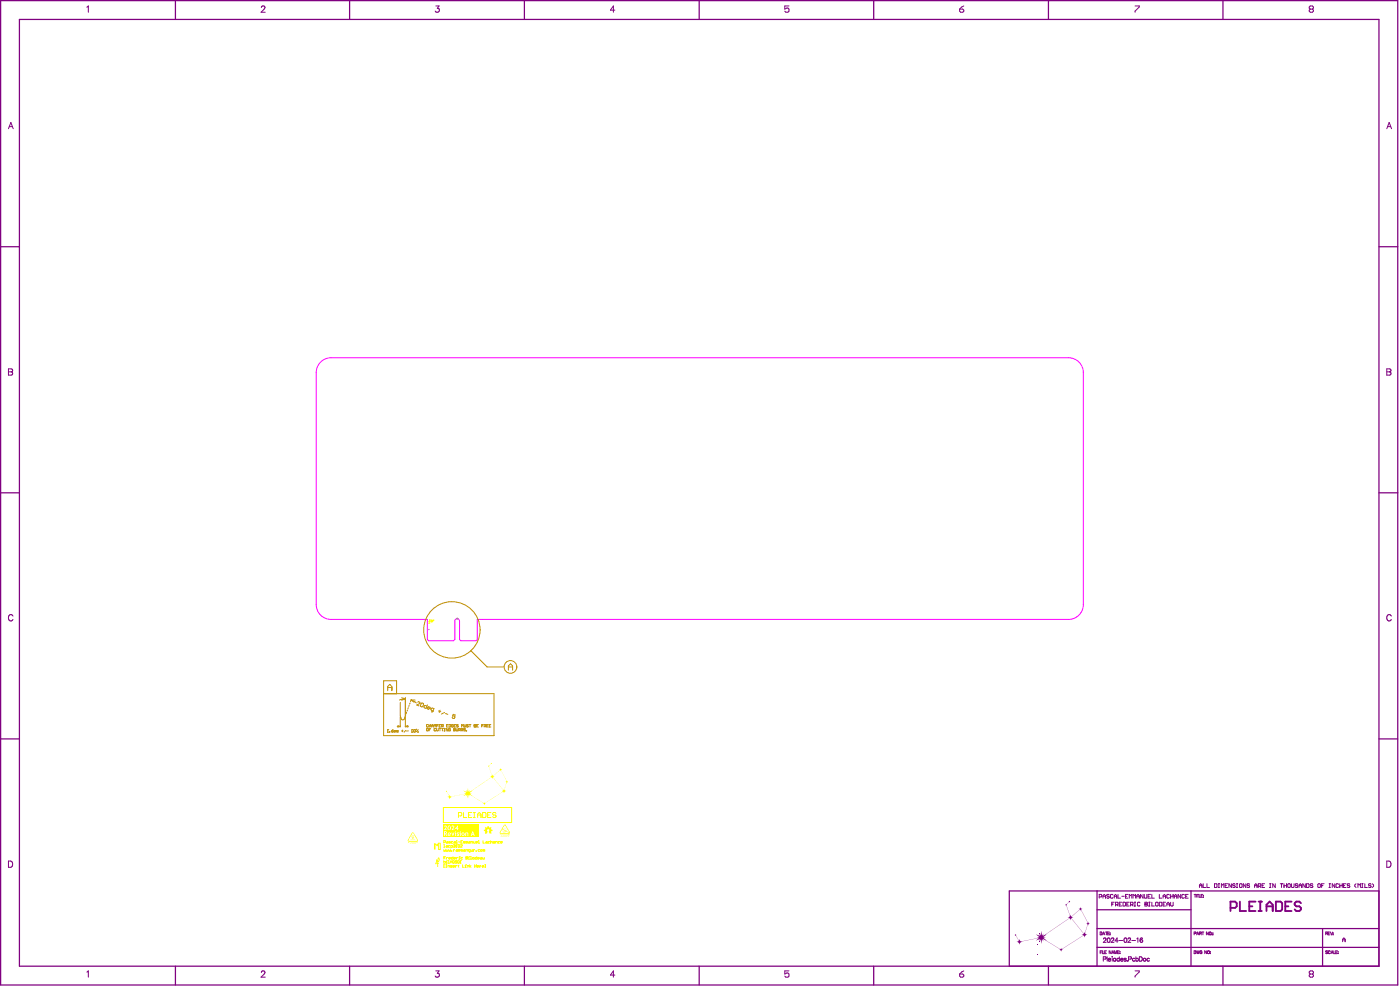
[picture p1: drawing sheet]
<svg xmlns="http://www.w3.org/2000/svg" width="1889mm" height="1331mm" viewBox="0 0 1889 1331" stroke-linecap="round" stroke-linejoin="round" font-family="sans-serif">
<path d="M432 488a20 20 0 0 1 15-6h995a20 20 0 0 1 20 20v313a20 20 0 0 1-20 20h-798v27l-2 2h-20l-2-2v-25a3 3 0 0 0-3-3 3 3 0 0 0-3 3v25l-2 2h-34l-1-2v-27h-130a20 20 0 0 1-20-20v-313a20 20 0 0 1 5-14z" fill="none" stroke="#f0f" stroke-width="1.35"/>
<path d="M1370 1260h1l4 8v-2l2 4 25-5-3-1h3l-5-4 6 2-1-3 2 2 1-5 1 5 2-2-1 3 2-1 34-23-3-1 4-2-5-14-2-1 5-4 1-1 1 1-5 4v1l5 14v-2l2 3 11-10h-2l2-1 1-2v2l2 1-1 1 8 17 1-1 1 2 2 1-3 1v1l-1-1-3 11 3 2-3 2-1 2-1-2-29 18 1 1-2 1v1l-1-1-2-1 1-1-21-13-2-1 1 3-2-2-1 6-1-6-2 2 1-3-6 2 5-3-24 5h1l-2 1-2 3-1-2-3-2 3-1-3-7-2-1zM1446 1236l2 1-3 1 2 2 15 19 1-2 1 1 3-11-2-1 2-2-9-17v1l-1-1zM1410 1261l2-1-4 4h3l-3 1 4 3h-1l20 12 1-2v2l29-19-2-1 3-1-17-20-1 2-1-3z" fill="#800080"/>
<g fill="none" stroke="#800080" stroke-width="1.7">
<path d="M1 1h1885v1327h-1885zM237 1v25M472 1v25M707 1v25M943 1v25M1179 1v25M1415 1v25M1650 1v25M26 26h1834v1277h-1834zM1 333h25M1860 333h26M1 665h25"/>
<path d="M1860 665h26M1 996h25M1860 996h26M1480 1202v101M1607 1202v101M1860 1202h-498v101M1480 1227h127M1480 1252h380M1784 1252v51M1480 1278h380M237 1303v25M472 1303v25"/>
<path d="M707 1303v25M943 1303v25M1179 1303v25M1415 1303v25M1650 1303v25"/>
</g>
<g fill="none" stroke="#800080" stroke-width="1.35">
<path d="M1500 1219h2M1503 1217h-3v5M1510 1219h2M1513 1217h-3v5h3M1515 1217l3 1v4h-3zM1520 1219h2M1524 1217h-4v5h4M1530 1217h2M1531 1217v5M1538 1218l-1-1-2 1v4l3-1M1545 1217v5l3-1-1-2h-2M1505 1220l3-1v-2h-3v5"/>
<path d="M1507 1220l1 2M1525 1220l4-1-1-2h-3v5M1527 1220l2 2M1530 1222h2"/>
</g>
<circle cx="1545" cy="1219" r=".4" fill="#800080"/>
<g fill="none" stroke="#800080" stroke-width="1.35">
<path d="M1618 1197v-4l2-1 2 1v4M1618 1194h4M1623 1192v5h4M1628 1192v5h4M1639 1192l3 1-1 4h-2zM1644 1197h1M1644 1192h1M1644 1192v5M1648 1197v-5l1 1 2-1v5M1653 1194h2M1656 1192h-3v5h3M1661 1192v5l-3-5v5"/>
<path d="M1666 1193l-2-1-1 1 3 1v2v1l-3-1M1668 1197h2M1668 1192h2M1669 1192v5M1673 1192l3 1-1 4-3-1zM1681 1192v5l-4-5v5M1686 1193l-1-1-3 1 1 1 3 1-1 2-3-1M1693 1194h3M1693 1197v-4l1-1 2 1v4M1698 1195l3-1-1-2h-2v5M1699 1195l2 2M1703 1194h1"/>
<path d="M1706 1192h-3v5h3M1713 1197h2M1713 1192h2M1714 1192v5M1720 1192v5l-3-5v5M1727 1192h4M1729 1192v5M1732 1194h4M1732 1192v5M1736 1192v5M1738 1192l3 1-1 4-3-1zM1742 1192v4l1 1 3-1v-4"/>
<path d="M1751 1193l-1-1-2 1v1l3 1-1 2-2-1M1753 1194h3M1753 1197v-4l1-1 2 1v4M1761 1192v5l-3-5v5M1763 1192l3 1-1 4h-2zM1771 1193l-2-1-1 1 2 1 1 2-1 1-2-1M1779 1192l2 1-1 4-2-1zM1783 1194h2M1786 1192h-3v5M1793 1197h2M1793 1192h2M1794 1192v5"/>
<path d="M1801 1192v5l-4-5v5M1806 1193l-1-1-3 1 1 4 3-1M1807 1194h4M1807 1192v5M1811 1192v5M1813 1194h1M1816 1192h-3v5h3M1821 1193l-1-1-2 1v1l3 1-1 2-2-1M1829 1192l-1 1v2l1 2M1832 1197v-5l2 1 1-1v5M1837 1197h2M1837 1192h2"/>
<path d="M1838 1192v5M1841 1192v5h4M1850 1193l-1-1-3 1 1 1 3 1-1 2-3-1M1851 1192l2 1v2l-2 2M1483 1210l3-1v-3h-3v5M1488 1211v-3l2-2 1 2v3M1488 1209h3M1497 1207l-1-1-3 1 1 2 3 1-1 1-3-1M1502 1207l-1-1-3 1 1 4 3-1M1503 1209h4M1503 1211v-3l2-2 2 2v3M1508 1206v5h4"/>
<path d="M1513 1209h4M1518 1209h2M1522 1206h-4v5h4M1524 1211v-5l1 2 2-2v5M1529 1211v-5l1 2 2-2v5M1534 1209h3M1534 1211v-3l1-2 2 2v3M1542 1206v5l-3-5v5M1544 1206v4l1 1 2-1v-4M1545 1217l3 1-1 1h-2M1549 1209h2M1550 1217h1"/>
<path d="M1551 1217v5M1552 1206h-3v5h3M1554 1206v5h3M1554 1217v5h3M1560 1217l2 1v4l-3-1zM1564 1206v5h3M1564 1217l4 1-1 4h-3zM1569 1211v-3l2-2 2 2v3M1569 1209h4M1569 1219h2M1573 1217h-4v5h4M1574 1219h4"/>
<path d="M1578 1207l-1-1-3 1 1 4 3-1M1579 1209h4M1579 1206v5M1579 1217v4l1 1 3-1v-4M1583 1206v5M1584 1209h4M1584 1211v-3l2-2 2 2v3M1593 1206v5l-4-5v5M1598 1207l-1-1-2 1v4l3-1M1600 1209h1M1603 1206h-3v5h3M1611 1206h3"/>
<path d="M1612 1206v4M1614 1206v4M1615 1206h2M1616 1206v4M1618 1206v4h2M1620 1208h2M1623 1206h-3v4h3M1624 1207h.1M1624 1210h.1M1624 1207v1M1550 1222h1M1574 1222v-4l2-1 2 1v4"/>
<path d="M1484 1257h2a2 2 0 0 1 1 2 2 2 0 0 1-1 2h-2zM1488 1259h2M1491 1257h3M1493 1257v4M1494 1259h2M1497 1257h-3v4h3M1497 1258l1 1M1498 1259h.1M1611 1259h2v-2h-2v4M1615 1259h2M1618 1259h2l1-2h-3v4M1619 1259l2 2"/>
<path d="M1622 1257h2M1623 1257v4M1630 1257v4l-2-4v4M1636 1258h.1M1636 1258v1M1789 1259h2v-2h-2v4M1790 1259l1 2M1792 1259h1M1794 1257h-2v4h2M1795 1257l1 4 2-4M1798 1258v1M1798 1259h.1"/>
<path d="M1488 1261l1-4 2 4M1489 1266l1-1 2 1-4 5h4M1495 1265a2.7 2.7 0 0 1 3 3 2.7 2.7 0 0 1-3 3l-1-3zM1497 1261h1M1498 1260l-1 1M1499 1266l1-1 3 1-4 5h4M1509 1269h-5l3-4v6M1510 1268h5M1517 1265a2.7 2.7 0 0 1 3 3 2.7 2.7 0 0 1-3 3l-1-3zM1522 1266l1-1 2 1-3 5h4M1527 1268h5M1534 1266l1-1v6"/>
<path d="M1541 1266l-2-1-1 4M1614 1261l2-4 1 4M1635 1261h.1M1636 1260h.1M1636 1260v1M1798 1261h.1M1798 1260v1M1811 1270v-3l2-2 2 2v3M1811 1267h4M1484 1284h2M1487 1282h-3v4M1487 1282v4"/>
<path d="M1488 1282v4h2M1488 1293h4v-2l-4-1v6M1490 1284h2M1493 1282h-3v4h3M1494 1290v6M1495 1294l1 2 2-1M1496 1293h2v1h-3zM1499 1282v4l-3-4v4M1500 1286l1-4 2 4M1500 1290h.1M1500 1292v4M1501 1285h1"/>
<path d="M1504 1286v-4l1 4 2-4v4M1505 1293a1.9 1.9 0 0 0-3 0 1.9 1.9 0 0 0 0 3 1.9 1.9 0 0 0 3-1M1505 1292v4M1508 1284h1M1510 1282h-2v4h2M1510 1293a1.9 1.9 0 0 0-3 0 1.9 1.9 0 0 0 0 3 1.9 1.9 0 0 0 3-1M1510 1290v6M1511 1284h.1M1511 1286h.1M1512 1294l1 2 2-1M1512 1293l2-1 1 2h-3zM1519 1293l-1-1-2 1 3 2v1l-3-1"/>
<path d="M1521 1296h.1M1523 1293h3v-2l-3-1v6M1531 1293a1.9 1.9 0 0 0-3 0 1.9 1.9 0 0 0 0 3 1.9 1.9 0 0 0 3-1M1532 1293a1.9 1.9 0 0 1 3 0 1.9 1.9 0 0 1 0 3 1.9 1.9 0 0 1-3-1M1532 1290v6M1537 1290h2a3 3 0 0 1 2 3 3 3 0 0 1-2 3h-2zM1551 1293a1.9 1.9 0 0 0-3 0 1.9 1.9 0 0 0 0 3 1.9 1.9 0 0 0 3-1M1611 1282h1a2 2 0 0 1 2 2 2 2 0 0 1-2 2h-1zM1614 1282l1 4 1-4 1 4 1-4M1622 1283a1.4 1.4 0 0 0-2-1 1.4 1.4 0 0 0-1 2v1a1.4 1.4 0 0 0 1 1 1.4 1.4 0 0 0 2-1h-1M1628 1282v4l-3-4v4M1633 1284h.1"/>
<path d="M1633 1286h.1M1791 1283h-2l2 2-1 1h-1M1795 1283a1.4 1.4 0 0 0-2-1 1.4 1.4 0 0 0-1 2v1a1.4 1.4 0 0 0 1 1 1.4 1.4 0 0 0 2-1M1796 1286l1-4 2 4M1796 1285h2M1799 1282v4h3M1802 1284h2M1804 1282h-2v4h2M1805 1284h.1M1805 1286h.1"/>
<circle cx="1632" cy="1259" r="1.8"/>
<circle cx="1540" cy="1269" r="1.8"/>
<circle cx="1544" cy="1294" r="2"/>
<circle cx="1630" cy="1284" r="1.8"/>
</g>
<g fill="none" stroke="#800080" stroke-width="1.3">
<path d="M117 10l2-2v8M353 10l1-2h2l1 2-1 2-4 4h6M588 8h4l-2 3a2.8 2.8 0 0 1 2 5 2.8 2.8 0 0 1-5-1M830 14h-6l4-6v8M1064 8h-5v4l3-1 2 1v3l-1 1h-3l-1-1M1295 12h4l1 3-1 1h-3l-1-1zM1300 8l-5 4M1531 8h6v1l-6 6v1M1768 12l-2-1 2-3h3l1 1-1 3M1768 12l-2 2 2 2h3l1-1-1-3M1768 12h3M11 174l4-9 3 9"/>
<path d="M13 171h4M1871 174l3-9 3 9M1872 171h4M11 497l6 1v2l-2 1 2 2-1 2-5 1zM1871 497l5 1 1 2-2 1 2 2-1 2-5 1zM11 501h4M1871 501h4M17 831a3 3 0 0 0-3-2 3 3 0 0 0-3 3v2a3 3 0 0 0 3 3 3 3 0 0 0 3-2M1877 831a3 3 0 0 0-4-2 3 3 0 0 0-2 3v2a3 3 0 0 0 2 3 3 3 0 0 0 4-2M11 1161h3a5 5 0 0 1 3 4 5 5 0 0 1-3 5h-3zM1871 1161h3a5 5 0 0 1 3 4 5 5 0 0 1-3 5h-3zM117 1311l2-2v9"/>
<path d="M353 1311l1-2h2l1 2-1 3-4 4h6M588 1309h4l-2 4a2.8 2.8 0 0 1 2 4 2.8 2.8 0 0 1-5-1M830 1315h-6l4-6v9M1064 1309h-5v5l3-2 2 2v2l-1 2h-3l-1-2M1295 1314h4l1 2-1 2h-3l-1-2zM1300 1309l-5 5M1531 1309h6v2l-6 5v2M1768 1314l-2-2 2-3h3l1 2-1 3M1768 1314l-2 1 2 3h3l1-2-1-2M1768 1314h3"/>
</g>
<g fill="none" stroke="#800080" stroke-width="2.5">
<path d="M1673 1216v13h8M1694 1216h-9v13h9M1698 1216h4M1700 1216v13M1721 1216h7l2 2v8l-2 3h-7zM1742 1216h-8v13h8M1755 1218l-2-2h-4l-2 2v2l2 2h4l2 2v2l-2 3h-4l-2-3M1660 1224h6l3-2v-4l-3-2h-6v13M1685 1222h5M1698 1229h4M1709 1222h8M1709 1229v-9l4-4 4 4v9"/>
<path d="M1734 1222h4"/>
</g>
<g fill="none" stroke="#bf9000" stroke-width="1.35">
<path d="M635 878l22 21h23M518 935h148v57h-148v-74h17v17M523 931v-5l3-3 3 3v5M523 927h6M540 947v18l2 5M542 941l5 2-5 1M547 940v25M550 957l-1 2M551 954l-1 2M552 951l-1 2M553 948v2M555 944l-1 2"/>
<path d="M560 944h-5l4 3M536 980h4M537 978l3 2M540 967v13M540 980l-3 1M547 967v13M547 980l3 1M547 980h4M547 964l-2 6M549 961l-1 1M550 978l-3 2M575 983h3l-1 3-2-1z"/>
<path d="M579 984h1M581 982h-2v4M588 983h-2v2h2M589 982l1 4 1-1v-3M592 982h3M593 982v4M596 982h2M597 982v4M599 982h1M599 986h1M600 982v4M604 982v4l-2-4v4"/>
<path d="M608 983h-3v2l2 1 1-2h-2M612 982v4l2-1v-1h-2"/>
</g>
<circle cx="612" cy="984" r=".3" fill="#bf9000"/>
<g fill="none" stroke="#bf9000" stroke-width="1.35">
<path d="M578 978h-3l1 2h2M579 977v3M579 979h2M581 977v3M582 979h2M589 979h1M591 977h-2v3M592 979h1M595 977h-3v3h3M596 979h2l-1-2h-1v3M597 979l1 1M603 979h1"/>
<path d="M605 977h-2v3h2M606 977l2 1v2h-2zM612 978h-3v2h2l1-1h-2M613 979h1M615 977h-2v3h2M618 978h-2l2 1v1h-2M626 977l1 3h1v-3M632 978h-2l2 1-1 1h-1M633 977h2M634 977v3M640 977v3h2l-1-1h-1M582 980v-2l1-1 1 1v2"/>
<path d="M586 980v-3l1 1 1-1v3M612 982l2 1v1h-2M615 982l1 4 2-1v-3M619 985h2v-2l-2-1v4M620 985l1 1M622 985h2v-2l-2-1v4M623 980v-3l1 1 1-1v3M623 985l1 1M628 983h-2l2 2-1 1-1-1M629 985l1 1z"/>
</g>
<circle cx="640" cy="979" r=".3" fill="#bf9000"/>
<g fill="none" stroke="#bf9000" stroke-width="1.35">
<path d="M640 977l2 1-1 1h-1M643 979h1M645 977h-2v3h2M650 979h1M652 977h-2v3M653 979h2v-2h-2v3M654 979l1 1M657 979h1M659 977h-2v3h2M660 979h1M662 977h-2v3h2M523 987h1"/>
<path d="M523 984v3"/>
</g>
<circle cx="523" cy="984" r=".3" fill="#bf9000"/>
<g fill="none" stroke="#bf9000" stroke-width="1.35">
<path d="M523 984v1M525 987h1zM528 986h2v1h-1zM530 984l-2 2M533 986l-1-1v2M533 986v1M533 986h1v1M536 986l-1-1v2M536 986v1M536 986h1v1M542 986h2M543 985v2"/>
<path d="M547 985l-2 2M549 986h2M555 987h1M556 984v3"/>
</g>
<circle cx="556" cy="984" r=".3" fill="#bf9000"/>
<g fill="none" stroke="#bf9000" stroke-width="1.35">
<path d="M686 899h6M686 904v-6l3-3 3 3v6M547 943l-8 1M555 944l7 4M564 947l1-1 2 2-5 3 3 1M568 949l1-1 2 2-2 3-2-1zM577 951l-2 4h-3v-3h4M577 954l3 2v-2h-3v2l2 1M584 959l-3-2 2-2 2 1-1 4h-2M592 959l3 1M594 958l-1 3M542 970l1 1 2-1"/>
<path d="M600 961l-5 2M601 962l3 1M615 964l-4-1v3h2l1 1-2 2-2-2M556 984l-1 1M559 984l1 1v2h-2zM561 983l1 1zM564 987h.1M564 984l-3 3"/>
<circle cx="610" cy="849" r="38"/>
<circle cx="689" cy="899" r="9"/>
</g>
<g fill="none" stroke="#999" stroke-width="1.35">
<path d="M616 834h2M617 833v2"/>
<circle cx="579" cy="849" r=".2"/>
</g>
<g fill="#ff0">
<path d="M585 1137l7 2-2 2-2-2v7h-3z"/>
<path d="M602 1066l1 1 3 6 1-2 1 3 21-4h-3l3-1-4-3 5 2-1-3 2 3v-5l1 4 2-2-1 3 2-1 28-19-2-1 3-1-5-13 4-4 1 1-4 3v1l4 11v-1l1 2 10-8h-2l2-2 3 2-2 1 7 14 1-1 2 2-2 3-1-2-3 10 3 2-2 1-1 2-1-2-25 15 2 1-2 2-3-2 2-1-18-11h-2l1 2-2-2-1 5v-5l-2 2 1-2-5 1 4-2-20 3 1 1-2 1-1 2-1-2-2-1 2-1-4-7zM665 1046l2 1-2 1 14 17 1-2v2l3-10-1-1 1-1-7-14-1 1v-1zM636 1067l1-1-3 3 2 1h-2l3 3h-1l17 10 1-2v2l25-16h-2l2-1-14-18-1 3-1-3z"/>
<path d="M591 1156l2 1v3l-2 2 1 2-1 1-1 4v-4h-2l-1-1 1-2v-3l2 1zM592 1158l-1 3zM590 1162l-1 2h1z"/>
</g>
<path d="M598 1089h92v20h-92zM592 1137h2v9h-2v-7h-2z" fill="none" stroke="#ff0" stroke-width="1.35"/>
<g fill="none" stroke="#ff0" stroke-width="1.4">
<path d="M625 1096v7h5M632 1099h2M637 1096h-5v7h5M639 1096h2M640 1096v7M644 1099h5M651 1096h4l1 1v4l-1 2h-4zM658 1099h2M662 1096h-4v7h4M669 1097l-1-1h-2l-1 1 1 2h2l1 1-1 3h-2l-1-2M618 1100h4l1-1v-2l-1-1h-4v7M639 1103h2"/>
<path d="M644 1103v-5l3-2 2 2v5"/>
</g>
<g fill="#ff0">
<path d="M655 1115l2 1h1v-2h1l1 2 2-1 1 1-1 2 2 1v2h-1v2l-1 2-2-1-1-3 1-1-1-2-2 1 1 2-1 3-2 1-1-2 1-1-1-1h-1v-2h1v-3z"/>
<path d="M681 1113l-3 5h1l5-2-2-3zM679 1118l4 2 2-2-1-1zM680 1120v1zM680 1119v3zM681 1121l-1 1 2-1zM681 1122a.5 .5 0 0 0 1 0 .5 .5 0 0 0-1 0zM678 1119v2l1 2 1-4zM680 1122a.5 .5 0 0 0 1 0 .5 .5 0 0 0-1 0zM679 1122v1zM685 1119l-2 2 4 2zM678 1118l-3 5h12l-5-2v1l-2 1v-1l-1 1zM680 1112h2l6 10-1 2h-13v-2zM675 1125v1zM686 1125l2 1v-1v1l-1-1-1 1zM681 1125l1 1v-1v1l-1-1v1zM685 1126a.7 .7 0 0 0 1 0 .7 .7 0 0 0-1 0zM684 1125v1zM682 1125h2l-1 1zM679 1125h1h-1h1l-1 1h1h-1zM677 1125h2l-1 1zM676 1125h1v1zM675 1125l1 1h-2zM684 1126a1 1 0 0 1 2 0 1 1 0 0 1-2 0zM685 1127a.5 .5 0 0 1 1 0 .5 .5 0 0 1-1 0zM682 1127h1zM679 1127v1zM681 1127a.5 .5 0 0 0 1 0 .5 .5 0 0 0-1 0zM685 1127v1zM684 1127l1 1zM684 1127v1h-1zM683 1127v1zM680 1127l1 1zM679 1127l1 1zM678 1127v1zM677 1127l1 1zM676 1127l1 1zM681 1127a.5 .5 0 0 1 1 0 .5 .5 0 0 1-1 0zM678 1128v1zM676 1128v1zM685 1128l1 1zM677 1128l1 1zM682 1128l1 1zM684 1128v1l1-1-1 1zM680 1128l1 1v-1v1zM686 1128l1 1zM685 1128v1zM683 1128l1 1zM682 1128l1 1zM681 1128l1 1zM680 1128v1zM679 1128h1v1zM679 1128v1zM676 1128l1 1z"/>
<path d="M558 1127v4zM557 1126v5l-1-3zM556 1126v5l-1-3zM554 1132h6zM556 1124l-5 10h12v-1l-5-9zM556 1123h2l6 10-1 2-13-1v-1zM551 1135v1zM562 1135l2 1v-1v2l-1-2-1 2zM557 1135l1 1v-1v2l-1-2v2zM561 1136a.7 .7 0 0 0 1 0 .7 .7 0 0 0-1 0zM560 1135v2zM558 1135h2l-1 2zM555 1135h1h-1l1 1-1 1h1h-1zM553 1135h2l-1 2zM552 1135h1v2zM551 1135l1 2h-2zM560 1136a1 1 0 0 1 2 0 1 1 0 0 1-2 0zM560 1137v1zM556 1137v1zM553 1137v1zM557 1137v1zM561 1137v1zM559 1137l1 1h-1zM558 1137v1zM557 1137l1 1zM555 1137v1zM554 1138a.5 .5 0 0 1 1 0 .5 .5 0 0 1-1 0z"/>
</g>
<path d="M579 836h1M580 836v2h-2M581 837l1-1 1 1" fill="none" stroke="#ff0" stroke-width="1.35"/>
<circle cx="583" cy="837" r=".3" fill="#ff0"/>
<path d="M582 837h.1M582 837v2l-1-1M583 837h-1M584 836h1l-1 3" fill="none" stroke="#ff0" stroke-width="1.35"/>
<path d="M598 1112h48v8h-48z" fill-rule="evenodd" fill="#ff0"/>
<g fill="#fff">
<path d="M599 1114l2-1 2 1-2 5h2v1h-4l3-5-1-1-1 1z"/>
<path d="M609 1114l2-1 2 1-2 5h2v1h-4l3-5-1-1-1 1z"/>
<path d="M606 1114l-1 4 1 1 1-3zM605 1114l1-1 2 2v3l-1 2-3-2z"/>
<path d="M617 1115l-2 2h2zM617 1113l2 5-1 2h-1v-2l-3-1z"/>
</g>
<path d="M598 1120h48v9h-48z" fill-rule="evenodd" fill="#ff0"/>
<g fill="#fff">
<path d="M609 1123h1l1 2 1-2h1l-2 4z"/>
<path d="M617 1123h2l-2 1 2 1v2h-3l2-1-2-2z"/>
<path d="M628 1123h3l1 4h-1l-1-3h-1v3h-1z"/>
<path d="M600 1122v2h2v-2zM599 1121l4 1v1l-1 1 2 3h-2l-1-2-1 2h-1z"/>
<path d="M606 1124l-1 1h2zM605 1123h1l2 1v1h-3l3 2h-4z"/>
<path d="M614 1122a.6 .6 0 0 1 1 0 .6 .6 0 0 1-1 0zM614 1123h1v4h-1z"/>
<path d="M620 1122a1 1 0 0 1 2 0 1 1 0 0 1-2 0zM620 1123h2v4h-2z"/>
<path d="M623 1125a1.5 1.5 0 0 0 3 0 1.5 1.5 0 0 0-3 0zM622 1125a2.5 2.5 0 0 1 5 0 2.5 2.5 0 0 1-5 0z"/>
<path d="M638 1123l-1 2h1zM637 1121l4 6h-2v-1h-2l-1 1h-1z"/>
</g>
<path d="M599 1157h1M601 1155h-2v4M602 1156v3M604 1156l-2 1M606 1157h2l-1-1-1 1v1l1 1M611 1155v4h-2v-2l2-1M612 1157h3l-1-1-2 1v1l2 1M616 1156v3M617 1156l-1 1M619 1156l1 3M619 1159h1" fill="none" stroke="#ff0" stroke-width="1.35"/>
<circle cx="620" cy="1155" r=".3" fill="#ff0"/>
<path d="M624 1156l-2 1v2h2M629 1155v4l2-1-1-1h-1" fill="none" stroke="#ff0" stroke-width="1.35"/>
<circle cx="629" cy="1157" r=".3" fill="#ff0"/>
<path d="M629 1155l2 1-1 1h-1M632 1159h1M632 1156l1 3" fill="none" stroke="#ff0" stroke-width="1.35"/>
<circle cx="633" cy="1155" r=".3" fill="#ff0"/>
<path d="M635 1159h1M635 1155v4M638 1156l2 1-1 2-1-1zM643 1155v4h-1l-1-2 2-1M644 1157h3l-1-1-2 1v1l2 1M648 1156l2 1v2h-2v-2h2M651 1156l1 3h1v-3M599 1161v3h1l1-2h-2M602 1164h1M602 1162l1 2" fill="none" stroke="#ff0" stroke-width="1.35"/>
<circle cx="603" cy="1161" r=".3" fill="#ff0"/>
<path d="M605 1164h1M605 1161l1 3M608 1162h1M609 1161l-1 3M611 1161h2l-1 3h-1zM616 1162h-1v-1h1v3h-2M618 1161h2l-1 3h-2zM621 1164h1M621 1161v3" fill="none" stroke="#ff0" stroke-width="1.35"/>
<circle cx="621" cy="1161" r=".3" fill="#ff0"/>
<g fill="none" stroke="#ff0" stroke-width="1.35">
<path d="M600 1166h-1v4h1M602 1170h1M602 1166h1M602 1166v4M604 1170v-3h2l1 3M610 1167h-2v1l2 1-2 1M611 1168h2v-1l-2 1 1 2h1M615 1167v3M616 1167l-1 1M618 1167h1M618 1167l1 3M621 1161h.1"/>
<path d="M624 1166v4h2M627 1170h2M627 1167l1 3"/>
</g>
<circle cx="628" cy="1166" r=".3" fill="#ff0"/>
<g fill="none" stroke="#ff0" stroke-width="1.35">
<path d="M599 1136l2-1-1-1h-1v3M599 1139v4M603 1135h1v2h-1v-1h1M608 1135h-2l2 1-2 1M611 1135h-2v2h2M612 1140l1-1 1 1M613 1135h2v2h-2v-1h2M616 1134v3M616 1137h1M618 1135h3M622 1135h1M624 1134h-2v3h2"/>
<path d="M626 1135h-1v2M626 1135v2M626 1135h1v2M630 1135h-1v2M630 1135v2M630 1135h1v2M633 1135h1v2h-1v-1h1M635 1137v-2h3v2M639 1135v2h2v-2M642 1136h2v-1h-2l1 2h1M646 1134v3M646 1137h1"/>
<path d="M652 1134v3h2M656 1135h1v2h-1v-1h1M661 1135h-3l1 2h2M662 1135h2v2M662 1134v3M666 1135h1v2h-1v-1h1M669 1137v-2h2v2M674 1135h-2l1 2h1M675 1136h3l-1-1h-2l1 2h1M599 1143h1M602 1140l2 1v2h-2v-2h2M607 1140l-2 1 1 2h1"/>
<path d="M608 1143l3-1-1-2h-2v4M630 1170v-3l3 1v2M634 1166v4M635 1167l-1 1 1 2M640 1166v4M640 1168h3M643 1166v4M644 1168h2v-1l-2 1v2h2M647 1167v3M649 1167l-2 1M651 1168h2l-1-1-1 1v1l1 1M654 1166h1v4h-1"/>
</g>
<circle cx="614" cy="1140" r=".3" fill="#ff0"/>
<path d="M616 1139v4M613 1141h.1M613 1141v2l-1-1M614 1140l-1 1M615 1143h1" fill="none" stroke="#ff0" stroke-width="1.35"/>
<circle cx="616" cy="1139" r=".3" fill="#ff0"/>
<g fill="none" stroke="#ff0" stroke-width="1.35">
<path d="M616 1139l-1 1M618 1140h2v3l-2-1zM621 1140h3l-3 3h3M599 1146v2l2-1v-1M602 1146l1 2 1-1v-1M606 1146v2l2-1v-1M609 1147v1zM612 1146v2M613 1146l-1 1M616 1146h1v2h-1v-1h1M618 1147h3l-1-1h-2l1 2h1M624 1146h-2l2 1-2 1"/>
<path d="M626 1146h1v2h-1v-1h1M629 1148v-2h2v2M634 1148l-2-1 1-1h1v3h-1M635 1146l1 2h2v-2M639 1146v2M640 1146l-1 1M642 1147l1 1zM647 1146h-2l1 2h1M648 1146h2l1 1-2 1zM653 1146h-1v2M653 1146v2M653 1146h1v2"/>
</g>
<circle cx="579" cy="841" r=".6" fill="#ff0"/>
</svg>
